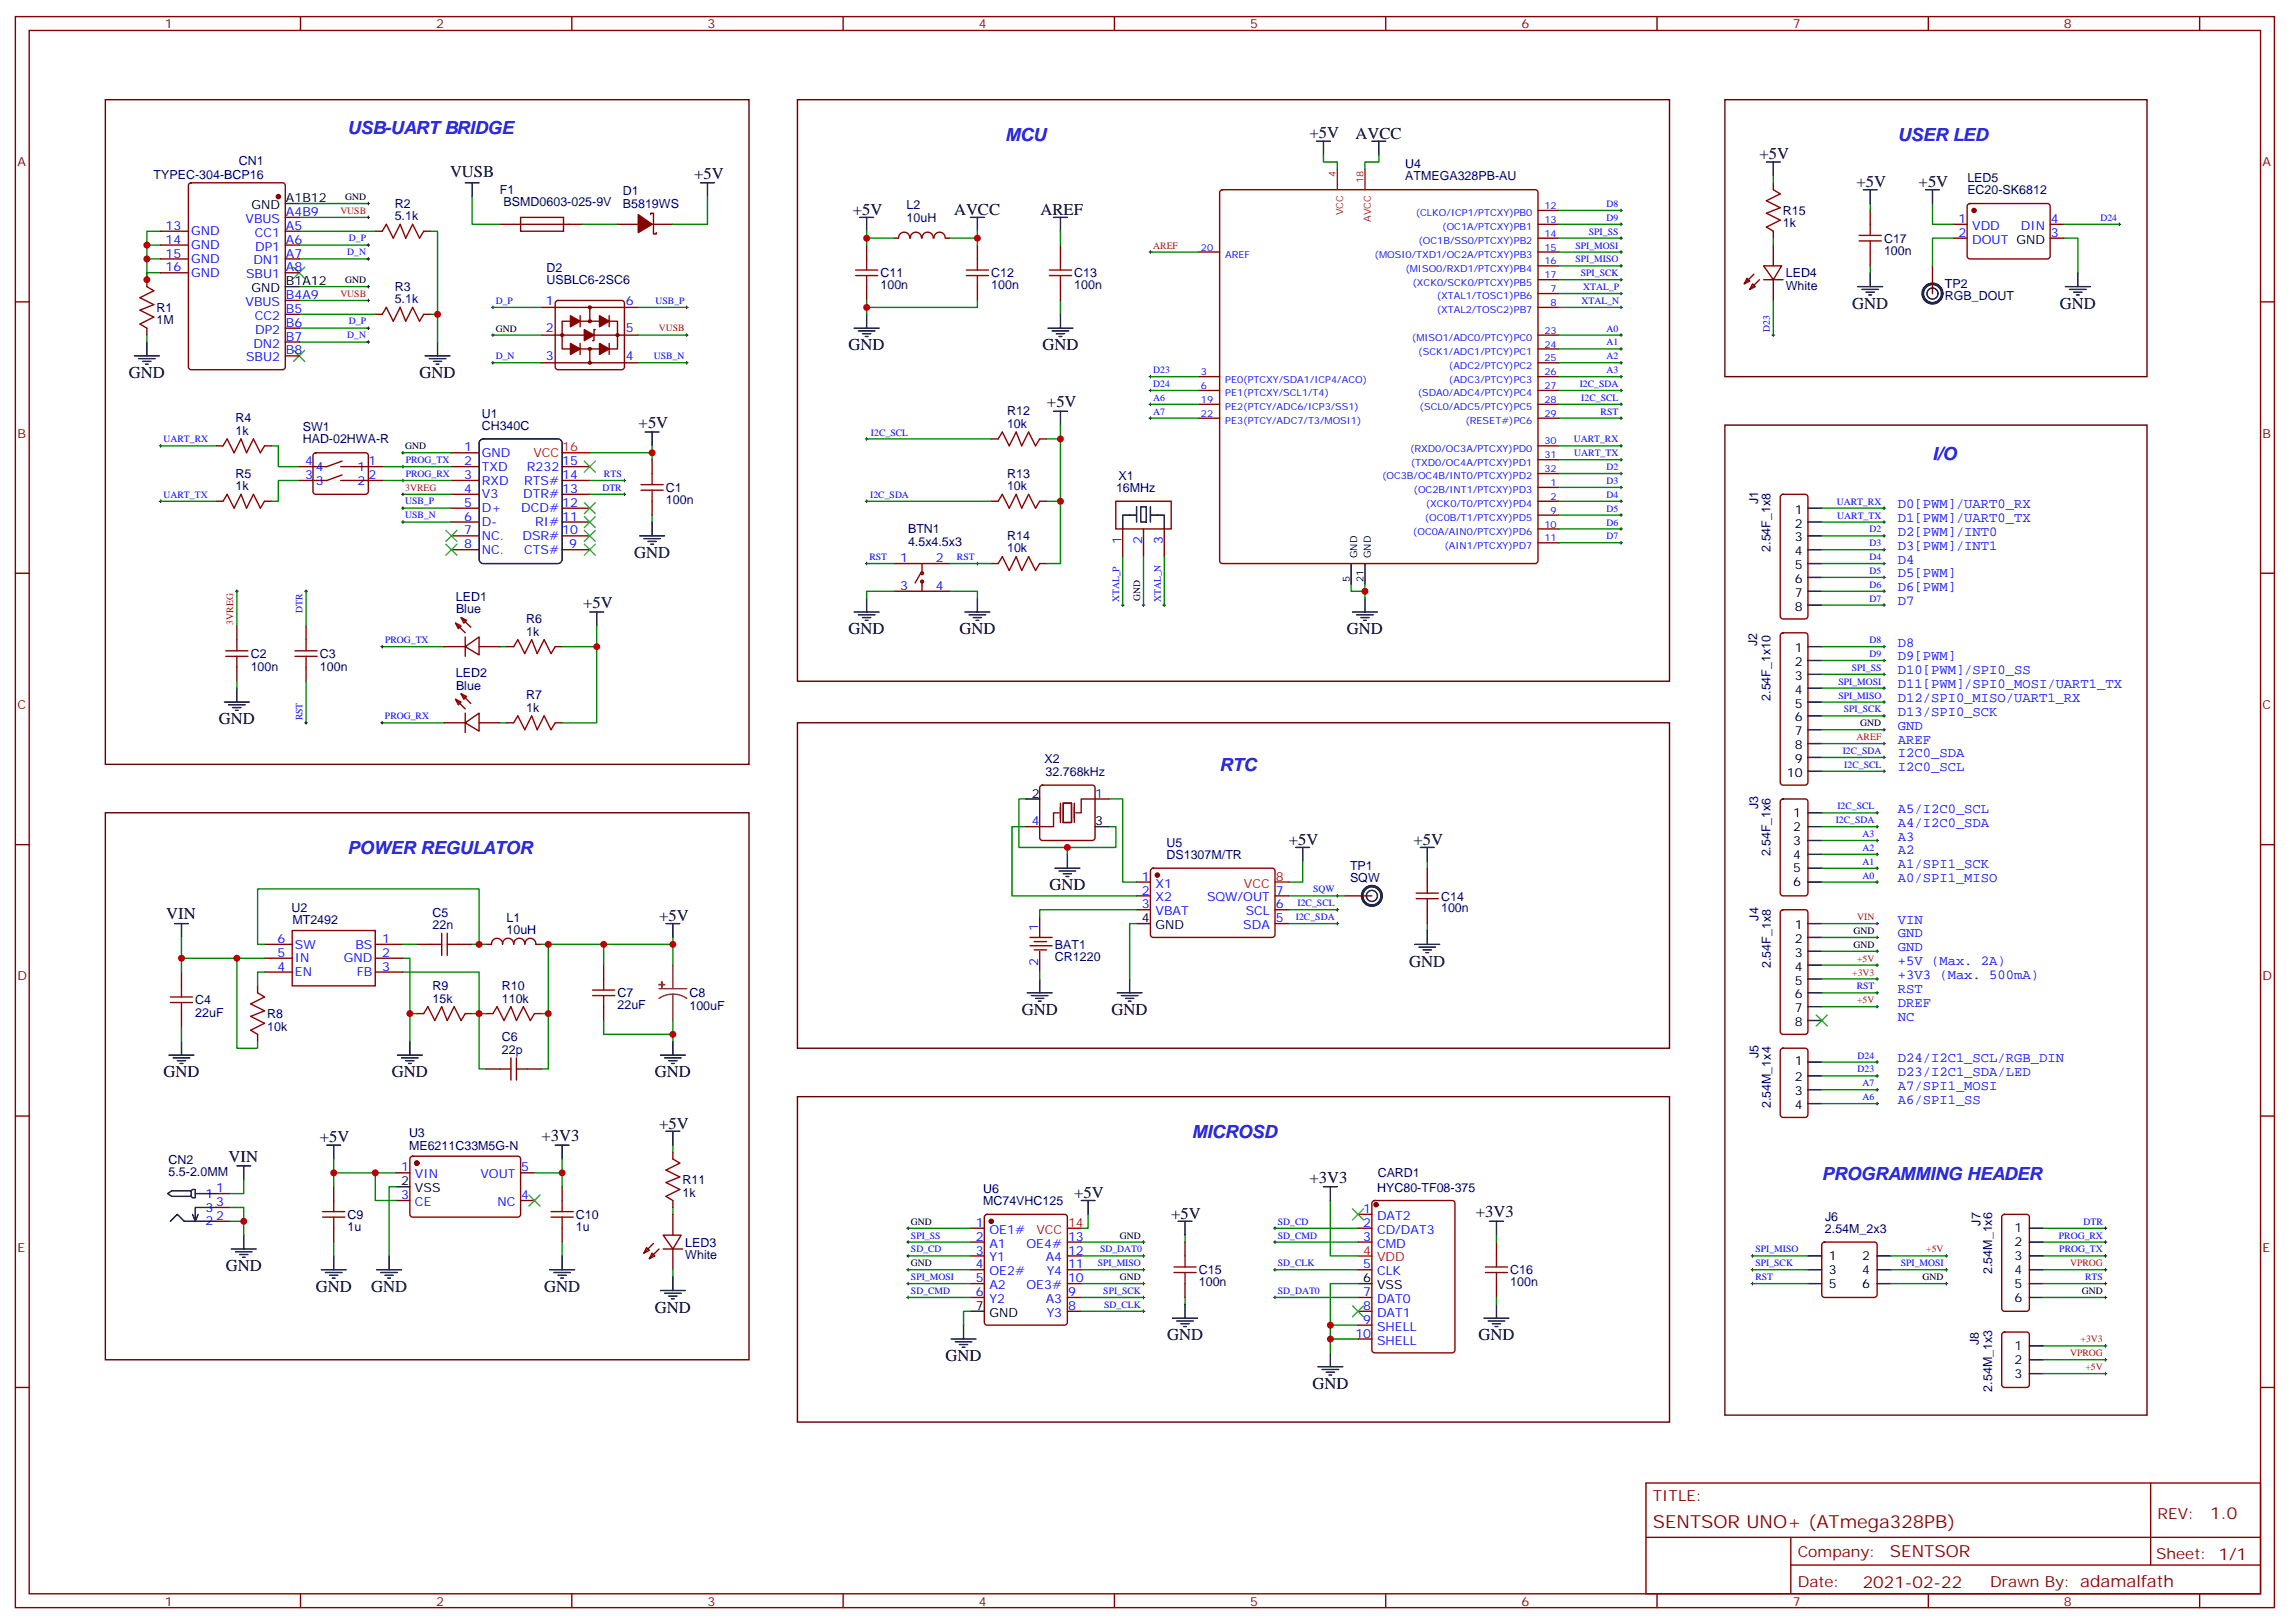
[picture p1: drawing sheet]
<svg xmlns="http://www.w3.org/2000/svg" width="584mm" height="413mm" viewBox="0 0 584 413" stroke-linecap="round" stroke-linejoin="round" font-family="sans-serif">
<defs><g id="words">
<g font-size="4.6" fill="#00f">
<text x="88.6" y="34.2">USB-UART BRIDGE</text>
<text x="256.2" y="36">MCU</text>
<text x="483.7" y="36">USER LED</text>
<text x="492.5" y="117.1">I/O</text>
<text x="310.8" y="196.5">RTC</text>
<text x="88.6" y="217.7">POWER REGULATOR</text>
<text x="303.8" y="290">MICROSD</text>
<text x="464.3" y="300.6">PROGRAMMING HEADER</text>
</g>
<text font-size="4.6" fill="#800" x="421.3" y="389.3">SENTSOR UNO+ (ATmega328PB)</text>
<g font-size="4.2">
<text x="333.8" y="35.3">+5V</text>
<text x="345.4" y="35.3">AVCC</text>
<text x="448.4" y="40.6">+5V</text>
<text x="114.7" y="45.2">VUSB</text>
<text x="176.9" y="45.5">+5V</text>
<text x="473.1" y="47.6">+5V</text>
<text x="489" y="47.6">+5V</text>
<text x="217.3" y="54.7">+5V</text>
<text x="243.1" y="54.7">AVCC</text>
<text x="265.2" y="54.7">AREF</text>
<text x="472.1" y="78.7">GND</text>
<text x="525" y="78.7">GND</text>
<text x="216.3" y="89.3">GND</text>
<text x="265.7" y="89.3">GND</text>
<text x="32.8" y="96.3">GND</text>
<text x="106.9" y="96.3">GND</text>
<text x="266.8" y="103.7">+5V</text>
<text x="162.8" y="109">+5V</text>
<text x="161.6" y="142.2">GND</text>
<text x="148.7" y="154.9">+5V</text>
<text x="216.3" y="161.6">GND</text>
<text x="244.5" y="161.6">GND</text>
<text x="343.3" y="161.6">GND</text>
<text x="55.8" y="184.5">GND</text>
<text x="328.5" y="215.2">+5V</text>
<text x="360.2" y="215.2">+5V</text>
<text x="267.4" y="226.8">GND</text>
<text x="42.4" y="234.2">VIN</text>
<text x="168" y="234.6">+5V</text>
<text x="359.2" y="246.2">GND</text>
<text x="260.4" y="258.6">GND</text>
<text x="283.3" y="258.6">GND</text>
<text x="41.7" y="274.5">GND</text>
<text x="99.9" y="274.5">GND</text>
<text x="166.9" y="274.5">GND</text>
<text x="168" y="287.5">+5V</text>
<text x="81.5" y="291">+5V</text>
<text x="138" y="290.7">+3V3</text>
<text x="58.2" y="296">VIN</text>
<text x="273.8" y="305.2">+5V</text>
<text x="333.8" y="301.3">+3V3</text>
<text x="298.5" y="310.4">+5V</text>
<text x="376.1" y="310.1">+3V3</text>
<text x="57.5" y="323.8">GND</text>
<text x="80.5" y="329.1">GND</text>
<text x="94.6" y="329.1">GND</text>
<text x="138.7" y="329.1">GND</text>
<text x="166.9" y="334.4">GND</text>
<text x="297.4" y="341.5">GND</text>
<text x="376.8" y="341.5">GND</text>
<text x="241" y="346.8">GND</text>
<text x="334.5" y="353.8">GND</text>
</g>
<g font-size="4.2" fill="#800">
<text x="563.3" y="387.1">1.0</text>
<text x="481.7" y="396.6">SENTSOR</text>
<text x="474.7" y="404.5">2021-02-22</text>
</g>
<g font-size="3.9" fill="#800">
<text x="421.3" y="382.4">TITLE:</text>
<text x="549.9" y="387.1">REV:</text>
<text x="458.2" y="396.6">Company:</text>
<text x="549.5" y="397.2">Sheet: 1/1</text>
<text x="458.2" y="404.3">Date:</text>
<text x="507.2" y="404.4">Drawn By: adamalfath</text>
</g>
<g font-size="3.5" fill="#00f">
<text x="483.7" y="129.5">D0[PWM]/UART0_RX</text>
<text x="483.7" y="133">D1[PWM]/UART0_TX</text>
<text x="483.7" y="136.5">D2[PWM]/INT0</text>
<text x="483.7" y="140.1">D3[PWM]/INT1</text>
<text x="483.7" y="143.6">D4</text>
<text x="483.7" y="147.1">D5[PWM]</text>
<text x="483.7" y="150.6">D6[PWM]</text>
<text x="483.7" y="154.2">D7</text>
<text x="483.7" y="164.7">D8</text>
<text x="483.7" y="168.3">D9[PWM]</text>
<text x="483.7" y="171.8">D10[PWM]/SPI0_SS</text>
<text x="483.7" y="175.3">D11[PWM]/SPI0_MOSI/UART1_TX</text>
<text x="483.7" y="178.9">D12/SPI0_MISO/UART1_RX</text>
<text x="483.7" y="182.4">D13/SPI0_SCK</text>
<text x="483.7" y="185.9">GND</text>
<text x="483.7" y="189.4">AREF</text>
<text x="483.7" y="193">I2C0_SDA</text>
<text x="483.7" y="196.5">I2C0_SCL</text>
<text x="483.7" y="207.1">A5/I2C0_SCL</text>
<text x="483.7" y="210.6">A4/I2C0_SDA</text>
<text x="483.7" y="214.1">A3</text>
<text x="483.7" y="217.7">A2</text>
<text x="483.7" y="221.2">A1/SPI1_SCK</text>
<text x="483.7" y="224.7">A0/SPI1_MISO</text>
<text x="483.7" y="235.3">VIN</text>
<text x="483.7" y="238.8">GND</text>
<text x="483.7" y="242.4">GND</text>
<text x="483.7" y="245.9">+5V (Max. 2A)</text>
<text x="483.7" y="249.4">+3V3 (Max. 500mA)</text>
<text x="483.7" y="252.9">RST</text>
<text x="483.7" y="256.5">DREF</text>
<text x="483.7" y="260">NC</text>
<text x="483.7" y="270.6">D24/I2C1_SCL/RGB_DIN</text>
<text x="483.7" y="274.1">D23/I2C1_SDA/LED</text>
<text x="483.7" y="277.6">A7/SPI1_MOSI</text>
<text x="483.7" y="281.2">A6/SPI1_SS</text>
</g>
<g font-size="3.2" fill="#800">
<text x="42" y="7.2">1</text>
<text x="111.2" y="7.2">2</text>
<text x="180.3" y="7.2">3</text>
<text x="249.4" y="7.2">4</text>
<text x="318.6" y="7.2">5</text>
<text x="387.7" y="7.2">6</text>
<text x="456.9" y="7.2">7</text>
<text x="526" y="7.2">8</text>
<text x="4.4" y="42.3">A</text>
<text x="576.7" y="42.3">A</text>
<text x="4.4" y="111.5">B</text>
<text x="576.7" y="111.5">B</text>
<text x="4.4" y="180.6">C</text>
<text x="576.7" y="180.6">C</text>
<text x="4.4" y="249.8">D</text>
<text x="576.7" y="249.8">D</text>
<text x="4.4" y="318.9">E</text>
<text x="576.7" y="318.9">E</text>
<text x="42" y="409">1</text>
<text x="111.2" y="409">2</text>
<text x="180.3" y="409">3</text>
<text x="249.4" y="409">4</text>
<text x="318.6" y="409">5</text>
<text x="387.7" y="409">6</text>
<text x="456.9" y="409">7</text>
<text x="526" y="409">8</text>
</g>
<g font-size="3.2" fill="#000080">
<text x="39.1" y="45.5">TYPEC-304-BCP16</text>
<text x="60.8" y="42.1">CN1</text>
<text x="358.1" y="45.9">ATMEGA328PB-AU</text>
<text x="358.1" y="42.9">U4</text>
<text x="501.4" y="46.3">LED5</text>
<text x="100.6" y="52.9">R2</text>
<text x="127.4" y="49.4">F1</text>
<text x="128.3" y="52.6">BSMD0603-025-9V</text>
<text x="158.7" y="53">B5819WS</text>
<text x="158.7" y="49.8">D1</text>
<text x="231.1" y="53.3">L2</text>
<text x="501.4" y="49.5">EC20-SK6812</text>
<text x="100.6" y="56.1">5.1k</text>
<text x="231.1" y="56.5">10uH</text>
<text x="454.4" y="57.9">1k</text>
<text x="454.4" y="54.8">R15</text>
<text x="480.2" y="65">100n</text>
<text x="480.2" y="61.8">C17</text>
<text x="139.3" y="69.2">D2</text>
<text x="224.4" y="70.6">C11</text>
<text x="252.6" y="70.6">C12</text>
<text x="273.8" y="70.6">C13</text>
<text x="455.1" y="70.6">LED4</text>
<text x="100.6" y="74.1">R3</text>
<text x="100.6" y="77.3">5.1k</text>
<text x="139.3" y="72.3">USBLC6-2SC6</text>
<text x="224.4" y="73.7">100n</text>
<text x="252.6" y="73.7">100n</text>
<text x="273.8" y="73.7">100n</text>
<text x="455.1" y="73.8">White</text>
<text x="495.7" y="76.5">RGB_DOUT</text>
<text x="495.7" y="73.3">TP2</text>
<text x="39.9" y="82.5">1M</text>
<text x="39.9" y="79.4">R1</text>
<text x="60" y="107.6">R4</text>
<text x="122.8" y="106.5">U1</text>
<text x="256.7" y="105.8">R12</text>
<text x="60" y="110.8">1k</text>
<text x="77.1" y="113">HAD-02HWA-R</text>
<text x="77.1" y="109.8">SW1</text>
<text x="122.8" y="109.4">CH340C</text>
<text x="256.7" y="109">10k</text>
<text x="60" y="121.7">R5</text>
<text x="60" y="124.9">1k</text>
<text x="169.7" y="125.3">C1</text>
<text x="256.7" y="124.9">10k</text>
<text x="256.7" y="121.7">R13</text>
<text x="284.4" y="125.4">16MHz</text>
<text x="285.1" y="122.2">X1</text>
<text x="169.7" y="128.5">100n</text>
<text x="448.1" y="128.5" transform="rotate(-90 448.1 128.5)">J1</text>
<text x="231.4" y="135.8">BTN1</text>
<text x="256.7" y="137.5">R14</text>
<text x="231.4" y="139">4.5x4.5x3</text>
<text x="256.7" y="140.8">10k</text>
<text x="451.2" y="140.6" transform="rotate(-90 451.2 140.6)">2.54F_1x8</text>
<text x="116.2" y="153.1">LED1</text>
<text x="116.2" y="156.3">Blue</text>
<text x="134.1" y="158.7">R6</text>
<text x="134.1" y="161.9">1k</text>
<text x="63.9" y="167.7">C2</text>
<text x="81.5" y="167.7">C3</text>
<text x="447.8" y="164.6" transform="rotate(-90 447.8 164.6)">J2</text>
<text x="63.9" y="170.9">100n</text>
<text x="81.5" y="170.9">100n</text>
<text x="116.2" y="172.5">LED2</text>
<text x="116.2" y="175.7">Blue</text>
<text x="134.1" y="178.1">R7</text>
<text x="451.2" y="178.6" transform="rotate(-90 451.2 178.6)">2.54F_1x10</text>
<text x="134.1" y="181.3">1k</text>
<text x="266.2" y="194.5">X2</text>
<text x="266.5" y="197.7">32.768kHz</text>
<text x="448.1" y="206.1" transform="rotate(-90 448.1 206.1)">J3</text>
<text x="297.3" y="215.8">U5</text>
<text x="297.3" y="218.7">DS1307M/TR</text>
<text x="344.1" y="221.6">TP1</text>
<text x="451.2" y="218.2" transform="rotate(-90 451.2 218.2)">2.54F_1x6</text>
<text x="344.1" y="224.7">SQW</text>
<text x="74.3" y="232.3">U2</text>
<text x="110.3" y="233.5">C5</text>
<text x="367.3" y="232.4">100n</text>
<text x="367.3" y="229.4">C14</text>
<text x="74.5" y="235.4">MT2492</text>
<text x="110.3" y="236.7">22n</text>
<text x="129.1" y="238">10uH</text>
<text x="129.1" y="234.8">L1</text>
<text x="448.1" y="234.5" transform="rotate(-90 448.1 234.5)">J4</text>
<text x="268.9" y="244.9">CR1220</text>
<text x="268.9" y="241.7">BAT1</text>
<text x="451.3" y="246.6" transform="rotate(-90 451.3 246.6)">2.54F_1x8</text>
<text x="49.8" y="255.8">C4</text>
<text x="110.3" y="252.2">R9</text>
<text x="110.3" y="255.4">15k</text>
<text x="127.9" y="252.2">R10</text>
<text x="127.9" y="255.4">110k</text>
<text x="157.4" y="257.2">22uF</text>
<text x="157.4" y="254">C7</text>
<text x="175.7" y="257.3">100uF</text>
<text x="175.7" y="254.1">C8</text>
<text x="49.8" y="259.1">22uF</text>
<text x="68.1" y="259.4">R8</text>
<text x="68.1" y="262.6">10k</text>
<text x="127.9" y="268.5">22p</text>
<text x="127.9" y="265.2">C6</text>
<text x="448.1" y="269.5" transform="rotate(-90 448.1 269.5)">J5</text>
<text x="451.3" y="282.3" transform="rotate(-90 451.3 282.3)">2.54M_1x4</text>
<text x="104.2" y="289.8">U3</text>
<text x="104.2" y="292.9">ME6211C33M5G-N</text>
<text x="43" y="299.6">5.5-2.0MM</text>
<text x="43" y="296.4">CN2</text>
<text x="351.1" y="299.9">CARD1</text>
<text x="174" y="304.9">1k</text>
<text x="174" y="301.7">R11</text>
<text x="250.6" y="303.9">U6</text>
<text x="351" y="303.6">HYC80-TF08-375</text>
<text x="88.6" y="310.6">C9</text>
<text x="146.8" y="310.6">C10</text>
<text x="250.5" y="307">MC74VHC125</text>
<text x="465.1" y="311.1">J6</text>
<text x="88.6" y="313.5">1u</text>
<text x="146.8" y="313.5">1u</text>
<text x="174.7" y="317.6">LED3</text>
<text x="465.1" y="314.1">2.54M_2x3</text>
<text x="504.7" y="312.2" transform="rotate(-90 504.7 312.2)">J7</text>
<text x="174.7" y="320.8">White</text>
<text x="305.5" y="327.7">100n</text>
<text x="305.5" y="324.6">C15</text>
<text x="384.9" y="327.7">100n</text>
<text x="384.9" y="324.6">C16</text>
<text x="507.7" y="324.6" transform="rotate(-90 507.7 324.6)">2.54M_1x6</text>
<text x="504.3" y="342.7" transform="rotate(-90 504.3 342.7)">J8</text>
<text x="507.7" y="354.6" transform="rotate(-90 507.7 354.6)">2.54M_1x3</text>
</g>
<g font-size="3.2">
<text x="64.1" y="53.3">GND</text>
<text x="72.9" y="51.5">A1B12</text>
<text x="64.1" y="74.4">GND</text>
<text x="72.9" y="72.7">B1A12</text>
<text x="457.4" y="130.9">1</text>
<text x="457.4" y="134.4">2</text>
<text x="457.4" y="137.9">3</text>
<text x="457.4" y="141.5">4</text>
<text x="457.4" y="145">5</text>
<text x="457.4" y="148.5">6</text>
<text x="457.4" y="152">7</text>
<text x="457.4" y="155.6">8</text>
<text x="457.4" y="166.2">1</text>
<text x="457.4" y="169.7">2</text>
<text x="457.4" y="173.2">3</text>
<text x="457.4" y="176.7">4</text>
<text x="457.4" y="180.3">5</text>
<text x="457.4" y="183.8">6</text>
<text x="457.4" y="187.3">7</text>
<text x="457.4" y="190.9">8</text>
<text x="455.4" y="197.9">10</text>
<text x="457.4" y="194.4">9</text>
<text x="263" y="203.2">2</text>
<text x="457" y="208.1">1</text>
<text x="279.1" y="210.3">3</text>
<text x="457" y="211.7">2</text>
<text x="457" y="215.2">3</text>
<text x="457" y="218.7">4</text>
<text x="457" y="222.2">5</text>
<text x="457" y="225.8">6</text>
<text x="291" y="234.9">4</text>
<text x="294.5" y="236.7">GND</text>
<text x="457.4" y="236.7">1</text>
<text x="457.4" y="240.2">2</text>
<text x="457.4" y="243.8">3</text>
<text x="457.4" y="247.3">4</text>
<text x="457.4" y="250.8">5</text>
<text x="457.4" y="254.4">6</text>
<text x="457.4" y="257.9">7</text>
<text x="457.4" y="261.4">8</text>
<text x="457.4" y="271.3">1</text>
<text x="457.4" y="275.5">2</text>
<text x="457.4" y="279">3</text>
<text x="457.4" y="282.6">4</text>
<text x="102.3" y="302">2</text>
<text x="105.8" y="303.7">VSS</text>
<text x="513.4" y="314">1</text>
<text x="513.4" y="317.5">2</text>
<text x="466.1" y="321">1</text>
<text x="474.6" y="321">2</text>
<text x="513.4" y="321">3</text>
<text x="347.4" y="326.7">6</text>
<text x="350.9" y="328.4">VSS</text>
<text x="466.1" y="324.6">3</text>
<text x="466.1" y="328.1">5</text>
<text x="474.6" y="324.6">4</text>
<text x="474.6" y="328.1">6</text>
<text x="513.4" y="324.6">4</text>
<text x="513.4" y="328.1">5</text>
<text x="248.7" y="333.7">7</text>
<text x="252.2" y="335.5">GND</text>
<text x="513.4" y="331.6">6</text>
<text x="513.4" y="344">1</text>
<text x="513.4" y="347.5">2</text>
<text x="513.4" y="351">3</text>
</g>
<g font-size="3.2" fill="#00f">
<text x="42.2" y="58.6">13</text>
<text x="48.7" y="60">GND</text>
<text x="62.6" y="56.8">VBUS</text>
<text x="72.9" y="58.6">A5</text>
<text x="72.9" y="55">A4B9</text>
<text x="499.1" y="56.8">1</text>
<text x="502.6" y="58.6">VDD</text>
<text x="515" y="58.6">DIN</text>
<text x="522.7" y="56.8">4</text>
<text x="42.2" y="65.6">15</text>
<text x="42.2" y="62.1">14</text>
<text x="48.7" y="63.5">GND</text>
<text x="65" y="60.3">CC1</text>
<text x="65" y="63.9">DP1</text>
<text x="72.9" y="65.6">A7</text>
<text x="72.9" y="62.1">A6</text>
<text x="499.1" y="60.3">2</text>
<text x="502.6" y="62.1">DOUT GND</text>
<text x="522.7" y="60.3">3</text>
<text x="42.2" y="69.1">16</text>
<text x="48.7" y="70.6">GND</text>
<text x="48.7" y="67">GND</text>
<text x="62.7" y="70.9">SBU1</text>
<text x="64.6" y="67.4">DN1</text>
<text x="72.9" y="69.1">A8</text>
<text x="62.6" y="78">VBUS</text>
<text x="72.9" y="76.2">B4A9</text>
<text x="139.1" y="77.6">1</text>
<text x="159.5" y="77.6">6</text>
<text x="65" y="81.5">CC2</text>
<text x="72.9" y="83.3">B6</text>
<text x="72.9" y="79.7">B5</text>
<text x="64.6" y="88.5">DN2</text>
<text x="65" y="85">DP2</text>
<text x="72.9" y="86.8">B7</text>
<text x="139.1" y="84.7">2</text>
<text x="159.5" y="84.7">5</text>
<text x="62.7" y="92.1">SBU2</text>
<text x="72.9" y="90.3">B8</text>
<text x="139.1" y="91.7">3</text>
<text x="159.5" y="91.7">4</text>
<text x="77.7" y="118.5">4</text>
<text x="80.5" y="119.9">4</text>
<text x="91.2" y="119.9">1</text>
<text x="93.9" y="118.5">1</text>
<text x="118.3" y="118.5">2</text>
<text x="118.3" y="115">1</text>
<text x="122.8" y="119.9">TXD</text>
<text x="122.8" y="116.4">GND</text>
<text x="134.3" y="119.9">R232</text>
<text x="143.3" y="118.5">15</text>
<text x="77.7" y="122.1">3</text>
<text x="80.5" y="123.5">3</text>
<text x="91.2" y="123.5">2</text>
<text x="93.9" y="122.1">2</text>
<text x="118.3" y="125.6">4</text>
<text x="118.3" y="122.1">3</text>
<text x="122.8" y="123.5">RXD</text>
<text x="133.6" y="123.5">RTS#</text>
<text x="143.3" y="122.1">14</text>
<text x="143.3" y="125.6">13</text>
<text x="118.3" y="129.1">5</text>
<text x="122.8" y="130.5">D+</text>
<text x="122.8" y="127">V3</text>
<text x="132.9" y="130.5">DCD#</text>
<text x="133.4" y="127">DTR#</text>
<text x="143.3" y="129.1">12</text>
<text x="118.3" y="136.2">7</text>
<text x="118.3" y="132.6">6</text>
<text x="122.8" y="137.6">NC.</text>
<text x="122.8" y="134.1">D-</text>
<text x="133.1" y="137.6">DSR#</text>
<text x="136.4" y="134.1">RI#</text>
<text x="143.3" y="132.6">11</text>
<text x="143.3" y="136.2">10</text>
<text x="118.3" y="139.7">8</text>
<text x="122.8" y="141.1">NC.</text>
<text x="133.6" y="141.1">CTS#</text>
<text x="145" y="139.7">9</text>
<text x="229.4" y="143.2">1</text>
<text x="238.5" y="143.2">2</text>
<text x="285.8" y="138.5" transform="rotate(-90 285.8 138.5)">1</text>
<text x="291.1" y="138.5" transform="rotate(-90 291.1 138.5)">2</text>
<text x="296.4" y="138.5" transform="rotate(-90 296.4 138.5)">3</text>
<text x="229.4" y="150.3">3</text>
<text x="238.5" y="150.3">4</text>
<text x="279.1" y="203.2">1</text>
<text x="263" y="210.3">4</text>
<text x="291" y="224.4">1</text>
<text x="291" y="227.9">2</text>
<text x="294.5" y="226.1">X1</text>
<text x="325.1" y="227.9">7</text>
<text x="291" y="231.4">3</text>
<text x="294.5" y="229.7">X2</text>
<text x="294.5" y="233.2">VBAT</text>
<text x="307.6" y="229.7">SQW/OUT</text>
<text x="317.5" y="233.2">SCL</text>
<text x="325.1" y="231.4">6</text>
<text x="264.6" y="237.1" transform="rotate(-90 264.6 237.1)">1</text>
<text x="316.9" y="236.7">SDA</text>
<text x="325.1" y="234.9">5</text>
<text x="70.7" y="243.8">5</text>
<text x="70.7" y="240.2">6</text>
<text x="75.2" y="245.2">IN</text>
<text x="75.2" y="241.7">SW</text>
<text x="87.7" y="245.2">GND</text>
<text x="90.6" y="241.7">BS</text>
<text x="97.4" y="240.2">1</text>
<text x="97.4" y="243.8">2</text>
<text x="70.7" y="247.3">4</text>
<text x="75.2" y="248.7">EN</text>
<text x="90.9" y="248.7">FB</text>
<text x="97.4" y="247.3">3</text>
<text x="264.6" y="246.1" transform="rotate(-90 264.6 246.1)">2</text>
<text x="102.3" y="298.4">1</text>
<text x="132.9" y="298.4">5</text>
<text x="52.3" y="305.2">1</text>
<text x="55.1" y="303.7">1</text>
<text x="102.3" y="305.5">3</text>
<text x="105.8" y="300.2">VIN</text>
<text x="122.4" y="300.2">VOUT</text>
<text x="132.9" y="305.5">4</text>
<text x="52.3" y="308.7">3</text>
<text x="55.1" y="310.8">2</text>
<text x="55.1" y="307.3">3</text>
<text x="105.8" y="307.3">CE</text>
<text x="126.8" y="307.3">NC</text>
<text x="347.4" y="309">1</text>
<text x="350.9" y="310.8">DAT2</text>
<text x="52.3" y="312.2">2</text>
<text x="248.7" y="312.6">1</text>
<text x="248.7" y="316.1">2</text>
<text x="252.2" y="314.3">OE1#</text>
<text x="252.2" y="317.9">A1</text>
<text x="261.6" y="317.9">OE4#</text>
<text x="272.2" y="316.1">13</text>
<text x="347.4" y="312.6">2</text>
<text x="347.4" y="316.1">3</text>
<text x="350.9" y="314.3">CD/DAT3</text>
<text x="350.9" y="317.9">CMD</text>
<text x="248.7" y="319.6">3</text>
<text x="248.7" y="323.1">4</text>
<text x="252.2" y="321.4">Y1</text>
<text x="266.5" y="321.4">A4</text>
<text x="272.2" y="323.1">11</text>
<text x="272.2" y="319.6">12</text>
<text x="347.4" y="323.1">5</text>
<text x="248.7" y="326.7">5</text>
<text x="252.2" y="324.9">OE2#</text>
<text x="252.2" y="328.4">A2</text>
<text x="261.6" y="328.4">OE3#</text>
<text x="266.8" y="324.9">Y4</text>
<text x="272.2" y="326.7">10</text>
<text x="350.9" y="324.9">CLK</text>
<text x="248.7" y="330.2">6</text>
<text x="252.2" y="332">Y2</text>
<text x="266.5" y="332">A3</text>
<text x="266.8" y="335.5">Y3</text>
<text x="272.2" y="333.7">8</text>
<text x="272.2" y="330.2">9</text>
<text x="347.4" y="330.2">7</text>
<text x="347.4" y="333.7">8</text>
<text x="350.9" y="332">DAT0</text>
<text x="350.9" y="335.5">DAT1</text>
<text x="345.4" y="340.8">10</text>
<text x="347.4" y="337.3">9</text>
<text x="350.9" y="339">SHELL</text>
<text x="350.9" y="342.5">SHELL</text>
</g>
<g font-size="3.2" fill="#f00">
<text x="136" y="116.4">VCC</text>
<text x="143.3" y="115">16</text>
<text x="317" y="226.1">VCC</text>
<text x="325.1" y="224.4">8</text>
<text x="264.1" y="314.3">VCC</text>
<text x="272.2" y="312.6">14</text>
<text x="347.4" y="319.6">4</text>
<text x="350.9" y="321.4">VDD</text>
</g>
<g font-size="2.5" fill="#f00">
<text x="340.5" y="45.1" transform="rotate(-90 340.5 45.1)">4</text>
<text x="347.5" y="46.7" transform="rotate(-90 347.5 46.7)">18</text>
<text x="86.7" y="54.4">VUSB</text>
<text x="342.3" y="54.9" transform="rotate(-90 342.3 54.9)">VCC</text>
<text x="349.4" y="56.6" transform="rotate(-90 349.4 56.6)">AVCC</text>
<text x="293.9" y="63.3">AREF</text>
<text x="86.7" y="75.6">VUSB</text>
<text x="167.9" y="84.4">VUSB</text>
<text x="103.3" y="125">3VREG</text>
<text x="59.4" y="159.2" transform="rotate(-90 59.4 159.2)">3VREG</text>
<text x="473.2" y="188.6">AREF</text>
<text x="473.3" y="234.4">VIN</text>
<text x="473.3" y="245">+5V</text>
<text x="472.1" y="248.5">+3V3</text>
<text x="473.3" y="255.6">+5V</text>
<text x="490.9" y="319.1">+5V</text>
<text x="527.6" y="322.6">VPROG</text>
<text x="527.6" y="345.5">VPROG</text>
<text x="530.3" y="342">+3V3</text>
<text x="531.5" y="349.1">+5V</text>
</g>
<g font-size="2.5">
<text x="87.9" y="50.9">GND</text>
<text x="87.9" y="72.1">GND</text>
<text x="126.3" y="84.5">GND</text>
<text x="103.3" y="114.4">GND</text>
<text x="345.8" y="142.2" transform="rotate(-90 345.8 142.2)">GND</text>
<text x="349.4" y="142.2" transform="rotate(-90 349.4 142.2)">GND</text>
<text x="344" y="148.3" transform="rotate(-90 344 148.3)">5</text>
<text x="347.5" y="148.3" transform="rotate(-90 347.5 148.3)">21</text>
<text x="290.6" y="153.1" transform="rotate(-90 290.6 153.1)">GND</text>
<text x="474.1" y="185">GND</text>
<text x="472.4" y="238">GND</text>
<text x="472.4" y="241.5">GND</text>
<text x="232.2" y="312">GND</text>
<text x="285.4" y="315.6">GND</text>
<text x="232.2" y="322.6">GND</text>
<text x="285.4" y="326.1">GND</text>
<text x="490" y="326.1">GND</text>
<text x="530.6" y="329.7">GND</text>
</g>
<g font-size="2.5" fill="#00f">
<text x="393.6" y="53.3">12</text>
<text x="409.4" y="52.7">D8</text>
<text x="360.8" y="55.1">(CLKO/ICP1/PTCXY)PB0</text>
<text x="367.6" y="58.6">(OC1A/PTCXY)PB1</text>
<text x="393.6" y="56.8">13</text>
<text x="404.9" y="59.8">SPI_SS</text>
<text x="409.4" y="56.3">D9</text>
<text x="535.3" y="56.2">D24</text>
<text x="88.5" y="65">D_N</text>
<text x="88.9" y="61.5">D_P</text>
<text x="306.1" y="63.9">20</text>
<text x="312.2" y="65.7">AREF</text>
<text x="350.3" y="65.7">(MOSI0/TXD1/OC2A/PTCXY)PB3</text>
<text x="361.5" y="62.2">(OC1B/SS0/PTCXY)PB2</text>
<text x="393.6" y="60.3">14</text>
<text x="393.6" y="63.9">15</text>
<text x="401.5" y="63.3">SPI_MOSI</text>
<text x="358.2" y="69.2">(MISO0/RXD1/PTCXY)PB4</text>
<text x="393.6" y="67.4">16</text>
<text x="393.6" y="70.9">17</text>
<text x="401.5" y="66.9">SPI_MISO</text>
<text x="402.9" y="70.4">SPI_SCK</text>
<text x="126.3" y="77.4">D_P</text>
<text x="167.1" y="77.4">USB_P</text>
<text x="360" y="72.8">(XCK0/SCK0/PTCXY)PB5</text>
<text x="366.2" y="76.3">(XTAL1/TOSC1)PB6</text>
<text x="395.2" y="74.4">7</text>
<text x="395.2" y="78">8</text>
<text x="403.1" y="77.4">XTAL_N</text>
<text x="403.5" y="73.9">XTAL_P</text>
<text x="88.9" y="82.7">D_P</text>
<text x="366.2" y="79.8">(XTAL2/TOSC2)PB7</text>
<text x="88.5" y="86.2">D_N</text>
<text x="359.8" y="86.9">(MISO1/ADC0/PTCY)PC0</text>
<text x="393.6" y="85">23</text>
<text x="393.6" y="88.5">24</text>
<text x="409.4" y="84.5">A0</text>
<text x="409.4" y="88">A1</text>
<text x="451.1" y="84.7" transform="rotate(-90 451.1 84.7)">D23</text>
<text x="126.3" y="91.5">D_N</text>
<text x="166.6" y="91.5">USB_N</text>
<text x="293.9" y="95.1">D23</text>
<text x="306.1" y="95.6">3</text>
<text x="361.5" y="90.4">(SCK1/ADC1/PTCY)PC1</text>
<text x="369.3" y="93.9">(ADC2/PTCY)PC2</text>
<text x="393.6" y="92.1">25</text>
<text x="393.6" y="95.6">26</text>
<text x="409.4" y="91.5">A2</text>
<text x="409.4" y="95.1">A3</text>
<text x="293.9" y="98.6">D24</text>
<text x="306.1" y="99.1">6</text>
<text x="312.2" y="97.5">PE0(PTCXY/SDA1/ICP4/ACO)</text>
<text x="312.2" y="101">PE1(PTCXY/SCL1/T4)</text>
<text x="361.3" y="101">(SDA0/ADC4/PTCY)PC4</text>
<text x="369.3" y="97.5">(ADC3/PTCY)PC3</text>
<text x="393.6" y="99.1">27</text>
<text x="402.6" y="98.6">I2C_SDA</text>
<text x="293.9" y="105.7">A7</text>
<text x="293.9" y="102.1">A6</text>
<text x="306.1" y="106.2">22</text>
<text x="306.1" y="102.7">19</text>
<text x="312.2" y="104.5">PE2(PTCY/ADC6/ICP3/SS1)</text>
<text x="361.8" y="104.5">(SCL0/ADC5/PTCY)PC5</text>
<text x="393.6" y="102.7">28</text>
<text x="393.6" y="106.2">29</text>
<text x="403" y="102.1">I2C_SCL</text>
<text x="407.9" y="105.7">RST</text>
<text x="41.7" y="112.7">UART_RX</text>
<text x="222" y="111">I2C_SCL</text>
<text x="312.2" y="108">PE3(PTCY/ADC7/T3/MOSI1)</text>
<text x="373.5" y="108">(RESET#)PC6</text>
<text x="393.6" y="113.2">30</text>
<text x="401.1" y="112.7">UART_RX</text>
<text x="103.4" y="118">PROG_TX</text>
<text x="359.4" y="115.1">(RXD0/OC3A/PTCXY)PD0</text>
<text x="359.6" y="118.6">(TXD0/OC4A/PTCXY)PD1</text>
<text x="393.6" y="116.8">31</text>
<text x="401.2" y="116.2">UART_TX</text>
<text x="409.4" y="119.8">D2</text>
<text x="103.4" y="121.5">PROG_RX</text>
<text x="153.5" y="125.1">DTR</text>
<text x="153.9" y="121.5">RTS</text>
<text x="352.2" y="122.1">(OC3B/OC4B/INT0/PTCXY)PD2</text>
<text x="360.3" y="125.7">(OC2B/INT1/PTCXY)PD3</text>
<text x="393.6" y="120.3">32</text>
<text x="395.2" y="123.8">1</text>
<text x="409.4" y="123.3">D3</text>
<text x="41.7" y="126.8">UART_TX</text>
<text x="103.3" y="128.5">USB_P</text>
<text x="221.8" y="126.9">I2C_SDA</text>
<text x="363.4" y="129.2">(XCK0/T0/PTCXY)PD4</text>
<text x="395.2" y="127.4">2</text>
<text x="395.2" y="130.9">9</text>
<text x="409.4" y="126.8">D4</text>
<text x="409.4" y="130.4">D5</text>
<text x="468.1" y="128.6">UART_RX</text>
<text x="103.3" y="132.1">USB_N</text>
<text x="360.1" y="136.3">(OC0A/AIN0/PTCXY)PD6</text>
<text x="363.2" y="132.7">(OC0B/T1/PTCXY)PD5</text>
<text x="393.6" y="134.4">10</text>
<text x="393.6" y="137.9">11</text>
<text x="409.4" y="133.9">D6</text>
<text x="409.4" y="137.4">D7</text>
<text x="468.2" y="132.1">UART_TX</text>
<text x="476.4" y="135.6">D2</text>
<text x="221.6" y="142.7">RST</text>
<text x="243.9" y="142.7">RST</text>
<text x="368.2" y="139.8">(AIN1/PTCXY)PD7</text>
<text x="476.4" y="142.7">D4</text>
<text x="476.4" y="139.2">D3</text>
<text x="476.4" y="149.8">D6</text>
<text x="476.4" y="146.2">D5</text>
<text x="285.3" y="153.5" transform="rotate(-90 285.3 153.5)">XTAL_P</text>
<text x="295.8" y="153.5" transform="rotate(-90 295.8 153.5)">XTAL_N</text>
<text x="476.4" y="153.3">D7</text>
<text x="77.1" y="156.1" transform="rotate(-90 77.1 156.1)">DTR</text>
<text x="98.1" y="163.9">PROG_TX</text>
<text x="476.4" y="167.4">D9</text>
<text x="476.4" y="163.9">D8</text>
<text x="472" y="170.9">SPI_SS</text>
<text x="468.5" y="174.5">SPI_MOSI</text>
<text x="468.5" y="178">SPI_MISO</text>
<text x="77.1" y="183.6" transform="rotate(-90 77.1 183.6)">RST</text>
<text x="98.1" y="183.3">PROG_RX</text>
<text x="469.9" y="181.5">SPI_SCK</text>
<text x="469.6" y="192.1">I2C_SDA</text>
<text x="470" y="195.6">I2C_SCL</text>
<text x="467.9" y="209.7">I2C_SDA</text>
<text x="468.3" y="206.2">I2C_SCL</text>
<text x="474.7" y="213.3">A3</text>
<text x="474.7" y="220.3">A1</text>
<text x="474.7" y="216.8">A2</text>
<text x="334.6" y="227.4">SQW</text>
<text x="474.7" y="223.8">A0</text>
<text x="330.7" y="230.9">I2C_SCL</text>
<text x="330.3" y="234.4">I2C_SDA</text>
<text x="473.2" y="252.1">RST</text>
<text x="473.4" y="269.7">D24</text>
<text x="473.4" y="273.2">D23</text>
<text x="474.7" y="276.8">A7</text>
<text x="474.7" y="280.3">A6</text>
<text x="232.2" y="315.6">SPI_SS</text>
<text x="325.7" y="312">SD_CD</text>
<text x="325.7" y="315.6">SD_CMD</text>
<text x="524.7" y="315.6">PROG_RX</text>
<text x="531" y="312">DTR</text>
<text x="232.2" y="319.1">SD_CD</text>
<text x="279.8" y="322.6">SPI_MISO</text>
<text x="280.3" y="319.1">SD_DAT0</text>
<text x="325.7" y="322.6">SD_CLK</text>
<text x="447.4" y="319.1">SPI_MISO</text>
<text x="447.4" y="322.6">SPI_SCK</text>
<text x="484.4" y="322.6">SPI_MOSI</text>
<text x="524.8" y="319.1">PROG_TX</text>
<text x="232.2" y="326.1">SPI_MOSI</text>
<text x="232.2" y="329.7">SD_CMD</text>
<text x="281.2" y="329.7">SPI_SCK</text>
<text x="325.7" y="329.7">SD_DAT0</text>
<text x="447.4" y="326.1">RST</text>
<text x="531.4" y="326.1">RTS</text>
<text x="281.4" y="333.2">SD_CLK</text>
</g>
</g></defs>
<g fill="none" stroke="#870000" stroke-width=".35">
<path d="M3.9 4.2h575.7v405.4h-575.7zM7.4 7.8h568.7v398.2h-568.7zM76.6 4.2v3.6M145.7 4.2v3.6M214.9 4.2v3.6M284 4.2v3.6M353.2 4.2v3.6M422.3 4.2v3.6M491.5 4.2v3.6M560.6 4.2v3.6M41 58.9h7M48.2 46.8l.5-.2h23.3a.71 .71 0 0 1 .7 .7l-.1 46.5-.6 .4h-23.3l-.5-.2-.2-.5v-46.2z"/>
<path d="M72.7 58.9h3.5M72.7 55.4h3.5M95.6 58.9h1.8l1.1-1.8 1.7 3.6 1.8-3.6 1.4 3.6 1.8-3.6 1.7 3.6 1.1-1.8h1.7M127.4 57.1h21.2M132.7 55.4h10.9v3.5h-10.9zM157.4 57.1h5.3M165.8 54.7v-.4h.7v5.3h.8v-.3M166.2 57.1h5.3M392 57.1h5.3M392 53.6h5.3M451.9 46.6v1.7l1.8 1.1-3.5 1.8 3.5 1.7-3.5 1.4 3.5 1.8-3.5 1.8 1.7 1v1.8M476.6 53.6v3.5"/>
<path d="M497.8 57.1h3.5M501.6 52.1l.4-.2h19.8a.71 .71 0 0 1 .7 .7v12.7l-.5 .6-20 .1-.5-.3-.2-.4v-12.7zM522.5 57.1h3.5M3.9 76.9h3.5M37.4 71.3v1.7l1.8 1.1-3.5 1.7 3.5 1.8-3.5 1.4 3.5 1.8-3.5 1.7 1.7 1.1v1.8M41 69.5h7M41 66h7M41 62.4h7M72.7 69.5h3.5M72.7 66h3.5M72.7 62.4h3.5M72.7 76.6h3.5"/>
<path d="M138 78.3h24.7M141.7 76.8l.5-.2h16.2a.71 .71 0 0 1 .7 .7v16.2l-.2 .5-.5 .2h-16.2l-.5-.2-.2-.5v-16.2zM150.3 78.3v3.5M220.9 62.4v3.6M220.9 73v3.6M227.9 60.7h1.1M229 60.7a1.41 1.41 0 0 1 1.4-1.6 1.41 1.41 0 0 1 1.4 1.6M232 60.7a1.41 1.41 0 0 1 1.4-1.6 1.41 1.41 0 0 1 1.4 1.6M235 60.7a1.41 1.41 0 0 1 1.4-1.6 1.41 1.41 0 0 1 1.4 1.6M238.1 60.7a1.41 1.41 0 0 1 1.4-1.6 1.41 1.41 0 0 1 1.4 1.6M241 60.7h1M249.1 62.4v3.6"/>
<path d="M249.1 73v3.6M270.3 62.4v3.6M270.3 73v3.6M305.5 64.2h5.3M392 71.3h5.3M392 60.7h5.3M392 78.3h5.3M392 74.8h5.3M392 64.2h5.3M392 67.7h5.3M445.2 70.9l.7 .7-1.4 .7zM446.7 72.3l.7 .7-1.5 .7z"/>
<path d="M447 69.8l-2.5 2.5M448.4 71.3l-2.5 2.4M449.5 67.7h4.6l-2.2 3.6zM449.5 71.3h4.9M451.9 62.4v5.3M451.9 71.3v5.3M476.6 64.2v3.5M492.5 67.7v7.1M497.8 60.7h3.5M522.5 60.7h3.5M576.1 76.9h3.5M72.7 80.1h3.5"/>
<path d="M72.7 90.7h3.5M72.7 87.1h3.5M72.7 83.6h3.5M95.6 80.1h1.8l1.1-1.8 1.7 3.5 1.8-3.5 1.4 3.5 1.8-3.5 1.7 3.5 1.1-1.7h1.7M138 85.4h24.7M138 92.4h24.7M143.3 81.8h14.1v7.1h-14.1zM147.8 80.4v2.9M147.8 87.5v2.8M150.3 88.9v3.5M151.7 84h-.3v2.8h-.4M155.3 80.4v2.9"/>
<path d="M155.3 87.5v2.8M305.5 96h5.3M305.5 99.5h5.3M392 85.4h5.3M392 92.4h5.3M392 96h5.3M392 99.5h5.3M392 88.9h5.3M55.1 113.6h1.7l1.1-1.8 1.8 3.6 1.7-3.6 1.4 3.6 1.8-3.6 1.8 3.6 1-1.8h1.8M80 115.6l.5-.2h12.7a.71 .71 0 0 1 .7 .7v9.1l-.3 .5-.4 .2h-12.7l-.5-.2-.2-.5v-9.1zM86.8 118.9h10.6M87.2 117.5l-3.9 1.4h-7.1"/>
<path d="M115 118.9h7.1M115 115.4h7.1M143.3 118.9h7M166.2 117.1v3.5M252.6 111.8h1.8l1-1.7 1.8 3.5 1.8-3.5 1.4 3.5 1.7-3.5 1.8 3.5 1.1-1.8h1.7M305.5 106.5h5.3M305.5 103h5.3M392 113.6h5.3M392 117.1h5.3M392 106.5h5.3M392 103h5.3M55.1 127.7h1.7l1.1-1.8 1.8 3.6 1.7-3.6 1.4 3.6 1.8-3.6 1.8 3.6 1-1.8h1.8"/>
<path d="M86.8 122.4h10.6M87.2 121l-3.9 1.4h-7.1M115 122.4h7.1M115 125.9h7.1M115 129.5h7.1M115 133h7.1M115 136.5h7.1M143.3 122.4h7M143.3 125.9h7M143.3 129.5h7M143.3 133h7M143.3 136.5h7"/>
<path d="M166.2 127.7v3.5M252.6 127.7h1.8l1-1.8 1.8 3.6 1.8-3.6 1.4 3.6 1.7-3.6 1.8 3.6 1.1-1.8h1.7M284.4 127.7h14.1v7.1h-14.1zM286.1 134.8v7M291.4 134.8v7M296.7 134.8v7M392 127.7h5.3M392 124.2h5.3M392 131.2h5.3M392 134.8h5.3M392 138.3h5.3M392 120.6h5.3"/>
<path d="M453.9 126.1l.5-.2h5.7a.71 .71 0 0 1 .7 .7v30.4l-.3 .5-.4 .2h-5.7l-.5-.2-.2-.5v-30.4zM3.9 146h3.5M60.4 159.5v3.5M78 159.5v3.5M115 140.1h7.1M116.1 158.7l1.4 .8-.7 .7zM116.1 158.7l2.5 2.5M117.5 157.3l1.4 .7-.7 .7zM117.5 157.3l2.5 2.5M143.3 140.1h7M227.9 143.6h14.1M227.9 150.6h14.1"/>
<path d="M234.6 146l-1.4 2.5M235 143.6v2.4M235 148.2v2.4M252.6 143.6h1.8l1-1.8 1.8 3.5 1.8-3.5 1.4 3.5 1.7-3.5 1.8 3.5 1.1-1.7h1.7M576.1 146h3.5M60.4 170v3.6M78 170v3.6M113.3 164.7h5.3M116.1 178.2l1.4 .7-.7 .7zM116.1 178.2l2.5 2.4M117.5 176.7l1.4 .7-.7 .8zM117.5 176.7l2.5 2.5"/>
<path d="M118.6 164.7l3.5-2.4v4.6zM118.6 162.3v4.9M122.1 164.7h5.3M129.2 164.7h1.7l1.1-1.7 1.7 3.5 1.8-3.5 1.4 3.5 1.8-3.5 1.7 3.5 1.1-1.8h1.8M453.9 161.4l.5-.2h5.7a.71 .71 0 0 1 .7 .7v37.4l-.3 .5-.4 .2h-5.7l-.5-.2-.2-.5v-37.4zM113.3 184.1h5.3M118.6 184.1l3.5-2.4v4.6zM118.6 181.7v4.9M122.1 184.1h5.3M129.2 184.1h1.7l1.1-1.7 1.7 3.5 1.8-3.5 1.4 3.5 1.8-3.5 1.7 3.5 1.1-1.8h1.8M3.9 215.2h3.5M261.4 210.6h3.6"/>
<path d="M265.2 200.2l.5-.2h12.7a.71 .71 0 0 1 .7 .7v12.7l-.3 .5-.4 .2h-12.7l-.5-.2-.2-.5v-12.7zM279.1 203.6h3.5M453.9 203.8l.5-.2h5.7a.71 .71 0 0 1 .7 .7l-.1 23.5-.6 .4h-5.7l-.5-.2-.2-.5v-23.2zM576.1 215.2h3.5M74.5 237.1h21.1v14.1h-21.1zM112.6 237.8v5.6M114 237.8v5.6M262.5 238.8h5.6M263.6 239.9h3.1M265 233.5v5.3M289.7 228.2h3.5M289.7 224.7h3.5"/>
<path d="M289.7 231.8h3.5M293.4 221.4l.5-.2h30.3a.71 .71 0 0 1 .7 .7v16.2l-.4 .7h-30.6l-.5-.2-.2-.5v-16.2zM324.9 228.2h3.6M324.9 231.8h3.6M324.9 235.3h3.6M342.6 228.2h7M360.9 229h5.7M360.9 227.5h5.7M363.7 221.2v6.3M363.7 229v6.3M453.9 232l.5-.2h5.7a.71 .71 0 0 1 .7 .7v30.3l-.3 .5-.4 .2h-5.7l-.5-.2-.2-.5v-30.3zM46.2 247.6v3.6"/>
<path d="M46.2 258.2v3.6M65.7 251.2v1.7l1.7 1.1-3.5 1.8 3.5 1.7-3.5 1.4 3.5 1.8-3.5 1.8 1.8 1v1.8M67.4 240.6h7.1M67.4 244.1h7.1M67.4 247.6h7.1M95.6 240.6h7.1M95.6 244.1h7.1M95.6 247.6h7.1M106.2 240.6h6.4M106.2 258.2h1.8l1-1.7 1.8 3.5 1.8-3.5 1.4 3.5 1.7-3.5 1.8 3.5 1.1-1.8h1.7M114 240.6h6.3M123.9 258.2h1.7l1.1-1.7 1.7 3.5 1.8-3.5 1.4 3.5 1.8-3.5 1.7 3.5 1.1-1.8h1.8"/>
<path d="M128.1 240.6a1.41 1.41 0 0 0-1.4-1.5 1.41 1.41 0 0 0-1.4 1.5h-1.4M128.1 240.5a1.41 1.41 0 0 1 1.4-1.5 1.41 1.41 0 0 1 1.4 1.5M130.9 240.5a1.41 1.41 0 0 1 1.5-1.5 1.41 1.41 0 0 1 1.4 1.5M133.8 240.5a1.38 1.38 0 0 1 1.4-1.4 1.38 1.38 0 0 1 1.3 1.4M136.6 240.6h1.4M153.8 245.9v3.5M153.8 256.5v3.5M262.5 240.9h5.6M263.6 242h3.1M265 242.4v5.2M123.9 272.3h6.3M130.2 269.5v5.7"/>
<path d="M131.6 269.5v5.7M131.6 272.3h6.4M453.9 267.3l.5-.2h5.7a.71 .71 0 0 1 .7 .7l-.1 16.5-.6 .4h-5.7l-.5-.2-.2-.5v-16.2zM3.9 284.3h3.5M100.9 298.8h3.6M104.7 294.8l.5-.2h26.8a.71 .71 0 0 1 .7 .7v14.1l-.5 .6-27 .1-.5-.2-.2-.5v-14.1zM132.7 298.8h3.5M171.5 293.5v1.8l1.7 1-3.5 1.8 3.5 1.8-3.5 1.4 3.5 1.7-3.5 1.8 1.8 1.1v1.7M576.1 284.3h3.5M55.1 311.1h3.5M55.1 307.6h3.5M55.1 304.1h3.5"/>
<path d="M82.2 310.1h5.7M82.2 308.7h5.7M85.1 302.3v6.4M85.1 310.1v6.3M100.9 305.9h3.6M132.7 305.9h3.5M140.4 310.1h5.7M140.4 308.7h5.7M143.3 302.3v6.4M143.3 310.1v6.3M164.8 317.9l.7 .7-1.4 .7zM166.2 319.3l.7 .7-1.4 .7z"/>
<path d="M166.5 316.8l-2.4 2.5M168 318.2l-2.5 2.5M169 314.7h4.6l-2.1 3.5zM169 318.2h5M171.5 309.4v5.3M171.5 318.2v5.3M247.3 312.9h3.6M247.3 316.4h3.6M247.3 320h3.6M251.1 309.6l.5-.2h19.7a.71 .71 0 0 1 .7 .7v27.1l-.7 .4h-19.7l-.5-.2-.2-.5v-26.8zM272 316.4h3.6M272 320h3.6"/>
<path d="M302 316.4v3.6M346.1 309.4h3.5M346.1 312.9h3.5M346.1 316.4h3.5M349.9 306.1l.4-.2h19.8a.71 .71 0 0 1 .7 .7l-.1 37.6-.6 .5h-19.8l-.5-.3-.2-.4v-37.4zM381.4 316.4v3.6M464.5 316.6l.5-.2h12.7a.71 .71 0 0 1 .7 .7v12.7l-.2 .5-.5 .3h-12.7l-.5-.3-.2-.5v-12.7zM510.4 309.6l.5-.2h5.6a.71 .71 0 0 1 .7 .7l-.1 23.5-.6 .5h-5.6l-.5-.3-.2-.4v-23.3zM247.3 323.5h3.6M247.3 330.6h3.6M247.3 327h3.6M272 323.5h3.6"/>
<path d="M272 330.6h3.6M272 334.1h3.6M272 327h3.6M302 327v3.6M346.1 323.5h3.5M346.1 330.6h3.5M346.1 334.1h3.5M346.1 337.6h3.5M381.4 327v3.6M510.4 339.6l.5-.2h5.6a.71 .71 0 0 1 .7 .7l-.1 13-.6 .4h-5.6l-.5-.3-.2-.4v-12.7zM3.9 353.5h3.5M346.1 341.1h3.5"/>
<path d="M576.1 353.5h3.5M419.5 377.8h156.6v28.2h-156.6zM548.1 377.8v20.9M419.5 391.7h156.5M456.4 398.7h119.6M456.4 391.7v14.1M76.6 406v3.6M145.7 406v3.6M214.9 406v3.6M284 406v3.6M353.2 406v3.6M422.3 406v3.6"/>
<path d="M491.5 406v3.6M560.6 406v3.6"/>
<circle cx="150.3" cy="78.3" r=".35"/>
<circle cx="143.3" cy="85.4" r=".35"/>
<circle cx="150.3" cy="81.8" r=".35"/>
<circle cx="150.3" cy="88.9" r=".35"/>
<circle cx="150.3" cy="92.4" r=".35"/>
<circle cx="157.4" cy="85.4" r=".35"/>
<circle cx="235" cy="148.2" r=".35"/>
<circle cx="235" cy="146" r=".35"/>
</g>
<g fill="none" stroke="#000" stroke-width=".35">
<path d="M335.5 36h3.6M337.3 36v3.5M349.6 36h3.6M351.4 36v3.5M72.7 51.9h3.5M118.6 46.6h3.5M120.3 46.6v3.5M178.5 46.6h3.6M180.3 46.6v3.5M219.1 55.4h3.5M220.9 55.4v3.5M247.3 55.4h3.6"/>
<path d="M249.1 55.4v3.5M268.5 55.4h3.5M270.3 55.4v3.5M450.2 41.3h3.5M451.9 41.3v3.5M474.9 48.3h3.5M476.6 48.3v3.6M490.7 48.3h3.6M492.5 48.3v3.6M72.7 73h3.5M473.5 73h6.3M474.5 73.7h4.3"/>
<path d="M475.6 74.4h2.1M476.3 75.1h.7M476.6 69.5v3.5M526.4 73h6.3M527.4 73.7h4.3M528.5 74.4h2.1M529.2 75.1h.7M529.6 69.5v3.5M34.3 90.7h6.3M35.3 91.4h4.2M36.4 92.1h2.1M37.1 92.8h.7"/>
<path d="M37.4 87.1v3.6M108.3 90.7h6.4M109.4 91.4h4.2M110.5 92.1h2.1M111.2 92.8h.7M111.5 87.1v3.6M217.7 83.6h6.3M218.8 84.3h4.2M219.8 85h2.1M220.5 85.7h.7M220.9 80.1v3.5M267.1 83.6h6.3"/>
<path d="M268.1 84.3h4.3M269.2 85h2.1M269.9 85.7h.7M270.3 80.1v3.5M122.3 112.3l.9-.5h19a1.06 1.06 0 0 1 1.1 1.1v29.6a1.13 1.13 0 0 1-1.1 1.1h-19a1.13 1.13 0 0 1-1.1-1.1v-29.6zM164.4 110.1h3.6M166.2 110.1v3.5M268.5 104.8h3.5M270.3 104.8v3.5M163 136.5h6.4M164.1 137.2h4.2M165.1 137.9h2.2"/>
<path d="M165.8 138.6h.7M166.2 133v3.5M289.7 131.2h-3.6v3.6M289.7 129.1v3.9M290.7 129.1h1.4v3.9h-1.4zM293.2 131.2h3.5v3.6M293.2 129.1v3.9M460.8 136.5h3.5M460.8 129.5h3.5M460.8 133h3.5M150.3 155.9h3.5M152.1 155.9v3.6"/>
<path d="M217.7 155.9h6.3M218.8 156.6h4.2M219.8 157.3h2.1M220.5 158h.7M220.9 152.4v3.5M245.9 155.9h6.4M247 156.6h4.2M248 157.3h2.2M248.7 158h.7M249.1 152.4v3.5M344.3 143.6v5.3M344.7 155.9h6.3"/>
<path d="M345.8 156.6h4.2M346.8 157.3h2.1M347.5 158h.7M347.9 143.6v5.3M347.9 152.4v3.5M460.8 140.1h3.5M460.8 143.6h3.5M460.8 147.1h3.5M460.8 150.6h3.5M460.8 154.2h3.5M57.2 178.9h6.3M58.2 179.6h4.3"/>
<path d="M60.4 175.3v3.6M460.8 178.9h3.5M460.8 164.7h3.5M460.8 168.3h3.5M460.8 171.8h3.5M460.8 175.3h3.5M59.3 180.3h2.1M60 181h.7M460.8 182.4h3.5M460.8 185.9h3.5M460.8 189.4h3.5M460.8 193h3.5"/>
<path d="M460.8 196.5h3.5M261.4 203.6h3.6M272 217.7v3.5M279.1 210.6h3.5M330.2 215.9h3.6M332 215.9v3.5M362 215.9h3.5M363.7 215.9v3.5M460.8 210.6h3.5M460.8 207.1h3.5M460.8 214.1h3.5M460.8 217.7h3.5"/>
<path d="M44.5 235.3h3.5M46.2 235.3v3.5M169.7 235.3h3.5M171.5 235.3v3.5M268.9 221.2h6.3M269.9 221.9h4.2M271 222.6h2.1M271.7 223.3h.7M289.7 235.3h3.5M363.7 237.1v3.5M460.8 235.3h3.5M460.8 221.2h3.5"/>
<path d="M460.8 224.7h3.5M460.8 238.8h3.5M261.8 252.9h6.3M262.9 253.6h4.2M263.9 254.4h2.1M264.6 255.1h.7M265 249.4v3.5M284.7 252.9h6.4M285.8 253.6h4.2M286.8 254.4h2.2M287.5 255.1h.8M287.9 249.4v3.5"/>
<path d="M360.6 240.6h6.3M361.6 241.3h4.3M362.7 242h2.1M363.4 242.7h.7M460.8 252.9h3.5M460.8 242.4h3.5M460.8 245.9h3.5M460.8 249.4h3.5M460.8 256.5h3.5M460.8 260h3.5M43.1 268.8h6.3M44.1 269.5h4.3"/>
<path d="M45.2 270.2h2.1M45.9 270.9h.7M46.2 265.3v3.5M101.3 268.8h6.3M102.3 269.5h4.3M103.4 270.2h2.1M104.1 270.9h.7M104.5 265.3v3.5M168.3 268.8h6.4M169.4 269.5h4.2M170.4 270.2h2.1M171.1 270.9h.7"/>
<path d="M171.5 265.3v3.5M460.8 270.6h3.5M460.8 274.1h3.5M460.8 277.6h3.5M60.4 297h3.5M62.1 297v3.6M83.3 291.7h3.5M85.1 291.7v3.6M141.5 291.7h3.5M143.3 291.7v3.6M169.7 288.2h3.5M171.5 288.2v3.5"/>
<path d="M460.8 281.2h3.5M42.7 304.1l1.1-.7h4.9v1.4h-4.9zM43.4 311.1l1.8-1.7 1.8 1.7h8.1M48.7 303.4l.4-.4h.7v2.2h-.7l-.4-.4M49.8 304.1h5.3M50.5 309.4l-.7 1.7M55.1 307.6h-5.3v3.5l-.7-1.7M58.9 318.2h6.4M60 318.9h4.2M61.1 319.6h2.1M62.1 314.7v3.5M85.1 320v3.5"/>
<path d="M99.2 320v3.5M100.9 302.3h3.6M143.3 320v3.5M275.6 305.9h3.5M277.3 305.9v3.5M300.2 311.1h3.6M302 311.1v3.6M337.3 302.3h3.5M339.1 302.3v3.6M379.6 311.1h3.6M381.4 311.1v3.6M460.8 320h3.5"/>
<path d="M478.4 320h3.5M517.2 320h3.5M517.2 312.9h3.5M517.2 316.4h3.5M61.8 320.3h.7M81.9 323.5h6.3M82.9 324.2h4.3M84 324.9h2.1M84.7 325.6h.7M96 323.5h6.3M97 324.2h4.3M98.1 324.9h2.1"/>
<path d="M98.8 325.6h.7M140.1 323.5h6.3M141.1 324.2h4.3M142.2 324.9h2.1M142.9 325.6h.7M168.3 328.8h6.4M169.4 329.5h4.2M170.4 330.2h2.1M171.1 330.9h.7M171.5 325.3v3.5M245.6 337.6v3.5M247.3 334.1h3.6"/>
<path d="M298.8 335.8h6.4M299.9 336.5h4.2M301 337.3h2.1M301.7 338h.7M302 332.3v3.5M346.1 327h3.5M378.2 335.8h6.4M379.3 336.5h4.2M380.3 337.3h2.1M381 338h.7M381.4 332.3v3.5M460.8 327h3.5"/>
<path d="M460.8 323.5h3.5M478.4 327h3.5M478.4 323.5h3.5M517.2 327h3.5M517.2 323.5h3.5M517.2 330.6h3.5M242.4 341.1h6.3M243.5 341.8h4.2M244.5 342.5h2.1M245.2 343.3h.7M335.9 348.2h6.3M336.9 348.9h4.3"/>
<path d="M338 349.6h2.1M338.7 350.3h.7M339.1 344.7v3.5M517.2 350h3.5M517.2 342.9h3.5M517.2 346.4h3.5"/>
<circle cx="492.5" cy="74.8" r="1.41"/>
<circle cx="349.6" cy="228.2" r="1.41"/>
</g>
<g fill="none" stroke="#008700" stroke-width=".35">
<path d="M337.3 39.5v1.8h3.5v1.7M351.4 39.5v1.8h-3.5v1.7M41 58.9h-3.6v12.4v-1.8h3.6M76.2 55.4h17.7M76.2 51.9h17.7M76.2 58.9h19.4M109.7 58.9h1.8v28.2M120.3 50.1v7h7.1M148.6 57.1h8.8M180.3 50.1v7h-8.8M220.9 58.9v3.5M249.1 58.9v1.8"/>
<path d="M270.3 58.9v3.5M397.3 57.1h15.8M397.3 53.6h15.8M451.9 44.8v1.8M476.6 51.9v1.7M492.5 51.9v5.2h5.3M526 57.1h14.1M37.4 62.4h3.6M37.4 66h3.6M76.2 76.6h17.7M76.2 62.4h17.7M76.2 66h17.7"/>
<path d="M76.2 73h17.7M125.6 78.3h12.4M162.7 78.3h12.3M220.9 60.7h7M220.9 76.6v3.5M242 60.7h7.1v1.7M249.1 76.6v1.7h-28.2M270.3 76.6v3.5M293.2 64.2h12.3M397.3 78.3h15.8M397.3 71.3h15.8M397.3 67.7h15.8"/>
<path d="M397.3 64.2h15.8M397.3 60.7h15.8M397.3 74.8h15.8M451.9 60.7v1.7M451.9 76.6v8.8M476.6 67.7v1.8M497.8 60.7h-5.3v7M526 60.7h3.6v8.8M37.4 85.4v1.7M76.2 83.6h17.7M76.2 87.1h17.7M76.2 80.1h19.4"/>
<path d="M109.7 80.1h1.8M125.6 85.4h12.4M125.6 92.4h12.4M162.7 85.4h12.3M162.7 92.4h12.3M293.2 96h12.3M293.2 99.5h12.3M397.3 85.4h15.8M397.3 92.4h15.8M397.3 88.9h15.8M397.3 96h15.8M397.3 99.5h15.8"/>
<path d="M41 113.6h14.1M69.2 113.6h1.7v5.3h5.3M97.4 118.9h17.6M102.7 115.4h12.3M166.2 113.6v1.8h-15.9M166.2 115.4v1.7M220.9 111.8h31.7M266.7 111.8h3.6M270.3 108.3v35.3h-3.6M293.2 103h12.3M293.2 106.5h12.3M397.3 103h15.8"/>
<path d="M397.3 106.5h15.8M397.3 113.6h15.8M397.3 117.1h15.8M41 127.7h14.1M76.2 122.4h-5.3v5.3h-1.7M97.4 122.4h17.6M102.7 129.5h12.3M102.7 133h12.3M102.7 125.9h12.3M150.3 125.9h8.8M150.3 122.4h8.8M166.2 131.2v1.8"/>
<path d="M220.9 127.7h31.7M266.7 127.7h3.6M397.3 120.6h15.8M397.3 124.2h15.8M397.3 127.7h15.8M397.3 131.2h15.8M397.3 134.8h15.8M397.3 138.3h15.8M464.3 129.5h15.9M464.3 133h15.9M464.3 136.5h15.9M60.4 150.6v8.9"/>
<path d="M78 150.6v8.9M152.1 159.5v5.2h-8.8M220.9 143.6h7M227.9 150.6h-7v1.8M242 150.6h7.1v1.8M242 143.6h10.6M286.1 141.8v12.4M291.4 141.8v12.4M296.7 141.8v12.4M344.3 148.9v1.7h3.6M347.9 148.9v3.5M464.3 140.1h15.9"/>
<path d="M464.3 143.6h15.9M464.3 147.1h15.9M464.3 150.6h15.9M464.3 154.2h15.9M60.4 173.6v1.7M78 173.6v10.5M97.4 164.7h15.9M127.4 164.7h1.8M152.1 164.7v19.4h-8.8M464.3 164.7h15.9M464.3 168.3h15.9M464.3 171.8h15.9"/>
<path d="M464.3 175.3h15.9M464.3 178.9h15.9M97.4 184.1h15.9M127.4 184.1h1.8M464.3 182.4h15.9M464.3 185.9h15.9M464.3 189.4h15.9M464.3 193h15.9M464.3 196.5h15.9M261.4 210.6h-3.5v17.6h31.8M261.4 203.6h-1.7v12.3h12.3M282.6 203.6h3.5v21.1h3.6"/>
<path d="M282.6 210.6h1.8v5.3h-12.4v1.8M332 219.4v5.3h-3.5M363.7 219.4v1.8M464.3 217.7h14.1M464.3 214.1h14.1M464.3 210.6h14.1M464.3 207.1h14.1M46.2 238.8v8.8M171.5 238.8v1.8M289.7 235.3h-1.8v14.1M289.7 231.8h-24.7v1.7M328.5 231.8h12.3"/>
<path d="M328.5 235.3h12.3M328.5 228.2h14.1M363.7 235.3v1.8M464.3 235.3h14.1M464.3 238.8h14.1M464.3 224.7h14.1M464.3 221.2h14.1M46.2 244.1h21.2M60.4 244.1v23h5.3v-1.8M67.4 240.6h-1.7v-14.1h56.4v14.1h-1.8M67.4 247.6h-1.7v3.6M102.7 247.6h19.4v10.6h-1.8"/>
<path d="M102.7 244.1h1.8v21.2M102.7 240.6h3.5M104.5 258.2h1.7M122.1 240.6h1.8M123.9 258.2h-1.8v14.1h1.8M138 240.6h33.5v5.3M139.7 240.6v17.6h-1.7M139.7 258.2v14.1h-1.7M153.8 260v3.5h17.7v-3.5M153.8 240.6v5.3M265 247.6v1.8M464.3 242.4h14.1"/>
<path d="M464.3 245.9h14.1M464.3 249.4h14.1M464.3 252.9h14.1M464.3 256.5h14.1M46.2 261.8v3.5M171.5 263.5v1.8M464.3 277.6h14.1M464.3 274.1h14.1M464.3 270.6h14.1M85.1 295.3v3.5h15.8M85.1 298.8v3.5M95.6 298.8v7.1h5.3"/>
<path d="M143.3 295.3v3.5h-7.1M143.3 298.8v3.5M171.5 291.7v1.8M464.3 281.2h14.1M58.6 307.6h3.5v7.1M58.6 311.1h3.5M62.1 300.6v3.5h-3.5M85.1 316.4v3.6M100.9 302.3h-1.7v17.7M143.3 316.4v3.6M171.5 307.6v1.8M231.5 316.4h15.8"/>
<path d="M231.5 320h15.8M231.5 312.9h15.8M275.6 316.4h15.8M275.6 320h15.8M277.3 309.4v3.5h-1.7M302 314.7v1.7M324.9 316.4h21.2M324.9 312.9h21.2M339.1 305.9v14.1h7M381.4 314.7v1.7M446.7 320h14.1M481.9 320h14.1"/>
<path d="M520.7 316.4h15.9M520.7 320h15.9M520.7 312.9h15.9M171.5 323.5v1.8M231.5 323.5h15.8M231.5 327h15.8M231.5 330.6h15.8M247.3 334.1h-1.7v3.5M275.6 323.5h15.8M275.6 327h15.8M275.6 330.6h15.8M275.6 334.1h15.8"/>
<path d="M302 330.6v1.7M324.9 323.5h21.2M324.9 330.6h21.2M339.1 337.6h7M346.1 327h-7v17.7M381.4 330.6v1.7M446.7 323.5h14.1M446.7 327h14.1M481.9 323.5h14.1M481.9 327h14.1M520.7 323.5h15.9M520.7 327h15.9"/>
<path d="M520.7 330.6h15.9M339.1 341.1h7M520.7 342.9h15.9M520.7 346.4h15.9M520.7 350h15.9"/>
</g>
<g fill="none" stroke="#000" stroke-width=".25">
<path d="M93.5 55.4h.7M93.5 51.9h.7M93.9 51.5v.7M93.9 55v.7M412.8 57.1h.7M412.8 53.6h.7M413.1 53.3v.7M413.1 56.8v.7M539.8 57.1h.7M540.1 56.8v.7M93.5 76.6h.7M93.5 73h.7"/>
<path d="M93.5 66h.7M93.5 62.4h.7M93.9 62.1v.7M93.9 65.6v.7M93.9 72.7v.7M93.9 76.2v.7M125.3 78.3h.7M125.6 78v.7M174.7 78.3h.7M175 78v.7M292.8 64.2h.7M293.2 63.9v.7"/>
<path d="M412.8 78.3h.7M412.8 71.3h.7M412.8 67.7h.7M412.8 64.2h.7M412.8 60.7h.7M412.8 74.8h.7M413.1 60.3v.7M413.1 63.9v.7M413.1 67.4v.7M413.1 70.9v.7M413.1 74.4v.7M413.1 78v.7"/>
<path d="M93.5 87.1h.7M93.5 83.6h.7M93.9 83.3v.7M93.9 86.8v.7M125.3 85.4h.7M125.3 92.4h.7M125.6 85v.7M125.6 92.1v.7M174.7 85.4h.7M174.7 92.4h.7M175 85v.7M175 92.1v.7"/>
<path d="M292.8 96h.7M292.8 99.5h.7M293.2 95.6v.7M293.2 99.1v.7M412.8 85.4h.7M412.8 92.4h.7M412.8 88.9h.7M412.8 96h.7M412.8 99.5h.7M413.1 85v.7M413.1 88.5v.8M413.1 92.1v.7"/>
<path d="M413.1 95.6v.7M413.1 99.1v.7M451.6 85.4h.7M451.9 85v.7M40.6 113.6h.7M41 113.2v.7M102.3 118.9h.7M102.3 115.4h.7M102.7 115v.7M102.7 118.5v.7M220.5 111.8h.7M220.9 111.5v.7"/>
<path d="M292.8 103h.7M292.8 106.5h.7M293.2 102.7v.7M293.2 106.2v.7M412.8 113.6h.7M412.8 103h.7M412.8 106.5h.7M412.8 117.1h.7M413.1 102.7v.7M413.1 106.2v.7M413.1 113.2v.7M413.1 116.8v.7"/>
<path d="M40.6 127.7h.7M41 127.4v.7M102.3 129.5h.7M102.3 133h.7M102.3 122.4h.7M102.3 125.9h.7M102.7 122.1v.7M102.7 125.6v.7M102.7 129.1v.7M102.7 132.6v.7M158.8 122.4h.7M158.8 125.9h.7"/>
<path d="M159.1 122.1v.7M159.1 125.6v.7M220.5 127.7h.7M220.9 127.4v.7M412.8 127.7h.7M412.8 120.6h.7M412.8 124.2h.7M412.8 131.2h.7M412.8 134.8h.7M412.8 138.3h.7M413.1 120.3v.7M413.1 123.8v.7"/>
<path d="M413.1 127.4v.7M413.1 130.9v.7M413.1 134.4v.7M413.1 137.9v.7M479.8 129.5h.7M479.8 133h.7M479.8 136.5h.7M480.2 129.1v.7M480.2 132.6v.7M480.2 136.2v.7M480.2 139.7v.7M60 150.6h.7"/>
<path d="M60.4 150.3v.7M77.6 150.6h.8M78 150.3v.7M220.5 143.6h.7M220.9 143.2v.7M248.7 143.6h.7M249.1 143.2v.7M285.8 154.2h.7M286.1 153.8v.7M291.1 154.2h.7M291.4 153.8v.7M296.4 154.2h.7"/>
<path d="M296.7 153.8v.7M479.8 143.6h.7M479.8 150.6h.7M479.8 154.2h.7M479.8 147.1h.7M479.8 140.1h.7M480.2 143.2v.7M480.2 146.8v.7M480.2 150.3v.7M480.2 153.8v.7M97 164.7h.8M97.4 164.4v.7"/>
<path d="M479.8 168.3h.7M479.8 164.7h.7M479.8 171.8h.7M479.8 175.3h.7M479.8 178.9h.7M480.2 164.4v.7M480.2 167.9v.7M480.2 171.4v.8M480.2 175v.7M480.2 178.5v.7M77.6 184.1h.8M78 183.8v.7"/>
<path d="M97 184.1h.8M97.4 183.8v.7M479.8 182.4h.7M479.8 189.4h.7M479.8 185.9h.7M479.8 193h.7M479.8 196.5h.7M480.2 182v.7M480.2 185.6v.7M480.2 189.1v.7M480.2 192.6v.7M480.2 196.1v.7"/>
<path d="M478 217.7h.8M478 214.1h.8M478 210.6h.8M478 207.1h.8M478.4 206.7v.7M478.4 210.3v.7M478.4 213.8v.7M478.4 217.3v.7M340.5 235.3h.7M340.5 231.8h.7M340.5 228.2h.7M340.8 227.9v.7"/>
<path d="M340.8 231.4v.7M340.8 234.9v.8M478 235.3h.8M478 238.8h.8M478 224.7h.8M478 221.2h.8M478.4 220.8v.7M478.4 224.4v.7M478.4 234.9v.8M478.4 238.5v.7M478 242.4h.8M478 245.9h.8"/>
<path d="M478 249.4h.8M478 252.9h.8M478 256.5h.8M478.4 242v.7M478.4 245.5v.7M478.4 249.1v.7M478.4 252.6v.7M478.4 256.1v.7M478 270.6h.8M478 274.1h.8M478 277.6h.8M478.4 270.2v.7"/>
<path d="M478.4 273.8v.7M478.4 277.3v.7M478 281.2h.8M478.4 280.8v.7M231.1 312.9h.7M231.1 316.4h.7M231.1 320h.7M231.5 312.6v.7M231.5 316.1v.7M231.5 319.6v.7M291.1 316.4h.7M291.1 320h.7"/>
<path d="M291.4 316.1v.7M291.4 319.6v.7M324.6 312.9h.7M324.6 316.4h.7M324.9 312.6v.7M324.9 316.1v.7M446.3 320h.7M446.7 319.6v.7M495.7 320h.7M496 319.6v.7M536.3 312.9h.7M536.3 316.4h.7"/>
<path d="M536.3 320h.7M536.6 312.6v.7M536.6 316.1v.7M536.6 319.6v.7M231.1 323.5h.7M231.1 330.6h.7M231.1 327h.7M231.5 323.1v.7M231.5 326.7v.7M231.5 330.2v.7M291.1 323.5h.7M291.1 330.6h.7"/>
<path d="M291.1 327h.7M291.1 334.1h.7M291.4 323.1v.7M291.4 326.7v.7M291.4 330.2v.7M291.4 333.7v.7M324.6 323.5h.7M324.6 330.6h.7M324.9 323.1v.7M324.9 330.2v.7M446.3 323.5h.7M446.3 327h.7"/>
<path d="M446.7 323.1v.7M446.7 326.7v.7M495.7 323.5h.7M495.7 327h.7M496 323.1v.7M496 326.7v.7M536.3 323.5h.7M536.3 330.6h.7M536.3 327h.7M536.6 323.1v.7M536.6 326.7v.7M536.6 330.2v.7"/>
<path d="M536.3 346.4h.7M536.3 342.9h.7M536.3 350h.7M536.6 342.5v.8M536.6 346.1v.7M536.6 349.6v.7"/>
</g>
<path d="M26.8 25.4h164.1v169.3h-164.1zM203.2 25.4h222.3v148.2h-222.3zM439.6 25.4h107.6v70.6h-107.6zM439.6 108.3h107.6v252.2h-107.6zM203.2 184.1h222.3v83h-222.3zM26.8 207.1h164.1v139.3h-164.1zM203.2 279.4h222.3v82.9h-222.3z" fill="none" stroke="#600" stroke-width=".35"/>
<g fill="none" stroke="#a10000" stroke-width=".35">
<path d="M473.8 60h5.7M476.6 57.1v2.9M218.1 70.2h5.6M218.1 68.8h5.6M220.9 66v2.8M220.9 70.2v2.8M246.3 70.2h5.6M246.3 68.8h5.6M249.1 66v2.8M249.1 70.2v2.8M267.4 70.2h5.7M267.4 68.8h5.7"/>
<path d="M270.3 66v2.8M270.3 70.2v2.8M473.8 61.4h5.7M476.6 61.4v2.8M163.4 123.5h5.6M163.4 124.9h5.6M166.2 120.6v2.9M166.2 124.9v2.8M57.5 165.8h5.7M57.5 167.2h5.7M60.4 163v2.8M60.4 167.2v2.8"/>
<path d="M75.2 165.8h5.6M75.2 167.2h5.6M78 163v2.8M78 167.2v2.8M43.4 255.4h5.7M43.4 254h5.7M46.2 251.2v2.8M46.2 255.4v2.8M151 253.6h5.7M151 252.2h5.7M153.8 249.4v2.8M153.8 253.6v2.9"/>
<path d="M302 320v2.8M381.4 320v2.8M299.2 324.2h5.6M299.2 322.8h5.6M302 324.2v2.8M378.6 324.2h5.6M378.6 322.8h5.6M381.4 324.2v2.8"/>
</g>
<g fill="#870000" stroke="#870000" stroke-width=".35">
<path d="M162.7 54.7l3.5 2.4-3.5 2.2z"/>
<path d="M145.4 80.4l2.4 1.4-2.4 1.5z"/>
<path d="M148.9 84l2.5 1.4-2.5 1.4z"/>
<path d="M152.8 80.4l2.5 1.4-2.5 1.5z"/>
<path d="M145.4 87.5l2.4 1.4-2.4 1.4z"/>
<path d="M152.8 87.5l2.5 1.4-2.5 1.4z"/>
<circle cx="350.7" cy="306.9" r=".53"/>
<circle cx="503.1" cy="53.6" r=".53"/>
<circle cx="252.6" cy="311.1" r=".53"/>
<circle cx="106.2" cy="296.3" r=".53"/>
<circle cx="295" cy="223" r=".53"/>
<circle cx="70.9" cy="50.1" r=".53"/>
</g>
<path d="M340.8 43v5.3M347.9 43v5.3M143.3 115.4h7M324.9 224.7h3.6M272 312.9h3.6M346.1 320h3.5" fill="none" stroke="#f00" stroke-width=".35"/>
<g fill="none" stroke="#3c3" stroke-width=".35">
<path d="M74.8 68.1l2.8 2.8M77.6 68.1l-2.8 2.8M74.8 89.3l2.8 2.8M77.6 89.3l-2.8 2.8M148.9 117.5l2.8 2.8M151.7 117.5l-2.8 2.8M113.6 135.1l2.9 2.8M113.6 138.6l2.9 2.9M116.5 135.1l-2.9 2.8M116.5 138.6l-2.9 2.9M148.9 128.1l2.8 2.8M148.9 131.6l2.8 2.8"/>
<path d="M148.9 135.1l2.8 2.8M148.9 138.6l2.8 2.9M151.7 128.1l-2.8 2.8M151.7 131.6l-2.8 2.8M151.7 135.1l-2.8 2.8M151.7 138.6l-2.8 2.9M462.9 258.6l2.8 2.8M465.7 258.6l-2.8 2.8M134.8 304.4l2.8 2.9M137.6 304.4l-2.8 2.9M344.7 308l2.8 2.8M347.5 308l-2.8 2.8"/>
<path d="M344.7 332.7l2.8 2.8M347.5 332.7l-2.8 2.8"/>
</g>
<g fill="none" stroke="#000" stroke-width=".71">
<circle cx="492.5" cy="74.8" r="2.47"/>
<circle cx="349.6" cy="228.2" r="2.47"/>
</g>
<path d="M311.1 48.5l.4-.2h79.8a.71 .71 0 0 1 .7 .7v93.9l-.3 .5-.4 .2h-79.8l-.5-.3-.2-.4v-93.9z" fill="none" stroke="#850000" stroke-width=".35"/>
<path d="M269.9 207.1h-1.4v3.5h-3.5M270.3 204.6v4.9M271 204.6h2.1v4.9h-2.1zM273.8 204.6v4.9M279.1 203.6h-3.5v3.5h-1.5" fill="none" stroke="#870012" stroke-width=".35"/>
<path d="M168 251.9h7M171.5 253.3l1.8 .2 1.7 .9M171.5 253.3l-1.9 .2-1.6 .9M171.5 245.9v6M171.5 253.3v6.7" fill="none" stroke="#8c2424" stroke-width=".35"/>
<g fill="#8c2424" stroke="#8c2424" stroke-width=".35">
<path d="M168 250.8l1.4 .1z"/>
<path d="M168.7 250.1v1.4z"/>
</g>
<g fill="#c00">
<circle cx="339.1" cy="337.6" r=".88"/>
<circle cx="339.1" cy="341.1" r=".88"/>
<circle cx="37.4" cy="66" r=".88"/>
<circle cx="37.4" cy="62.4" r=".88"/>
<circle cx="111.5" cy="80.1" r=".88"/>
<circle cx="152.1" cy="164.7" r=".88"/>
<circle cx="166.2" cy="115.4" r=".88"/>
<circle cx="143.3" cy="298.8" r=".88"/>
<circle cx="85.1" cy="298.8" r=".88"/>
<circle cx="95.6" cy="298.8" r=".88"/>
<circle cx="347.9" cy="150.6" r=".88"/>
<circle cx="249.1" cy="60.7" r=".88"/>
<circle cx="272" cy="215.9" r=".88"/>
<circle cx="37.4" cy="71.3" r=".88"/>
<circle cx="62.1" cy="311.1" r=".88"/>
<circle cx="122.1" cy="240.6" r=".88"/>
<circle cx="171.5" cy="240.6" r=".88"/>
<circle cx="104.5" cy="258.2" r=".88"/>
<circle cx="139.7" cy="240.6" r=".88"/>
<circle cx="122.1" cy="258.2" r=".88"/>
<circle cx="139.7" cy="258.2" r=".88"/>
<circle cx="46.2" cy="244.1" r=".88"/>
<circle cx="60.4" cy="244.1" r=".88"/>
<circle cx="153.8" cy="240.6" r=".88"/>
<circle cx="171.5" cy="263.5" r=".88"/>
<circle cx="270.3" cy="111.8" r=".88"/>
<circle cx="270.3" cy="127.7" r=".88"/>
<circle cx="220.9" cy="60.7" r=".88"/>
<circle cx="220.9" cy="78.3" r=".88"/>
</g>
<use href="#words"/>
</svg>
